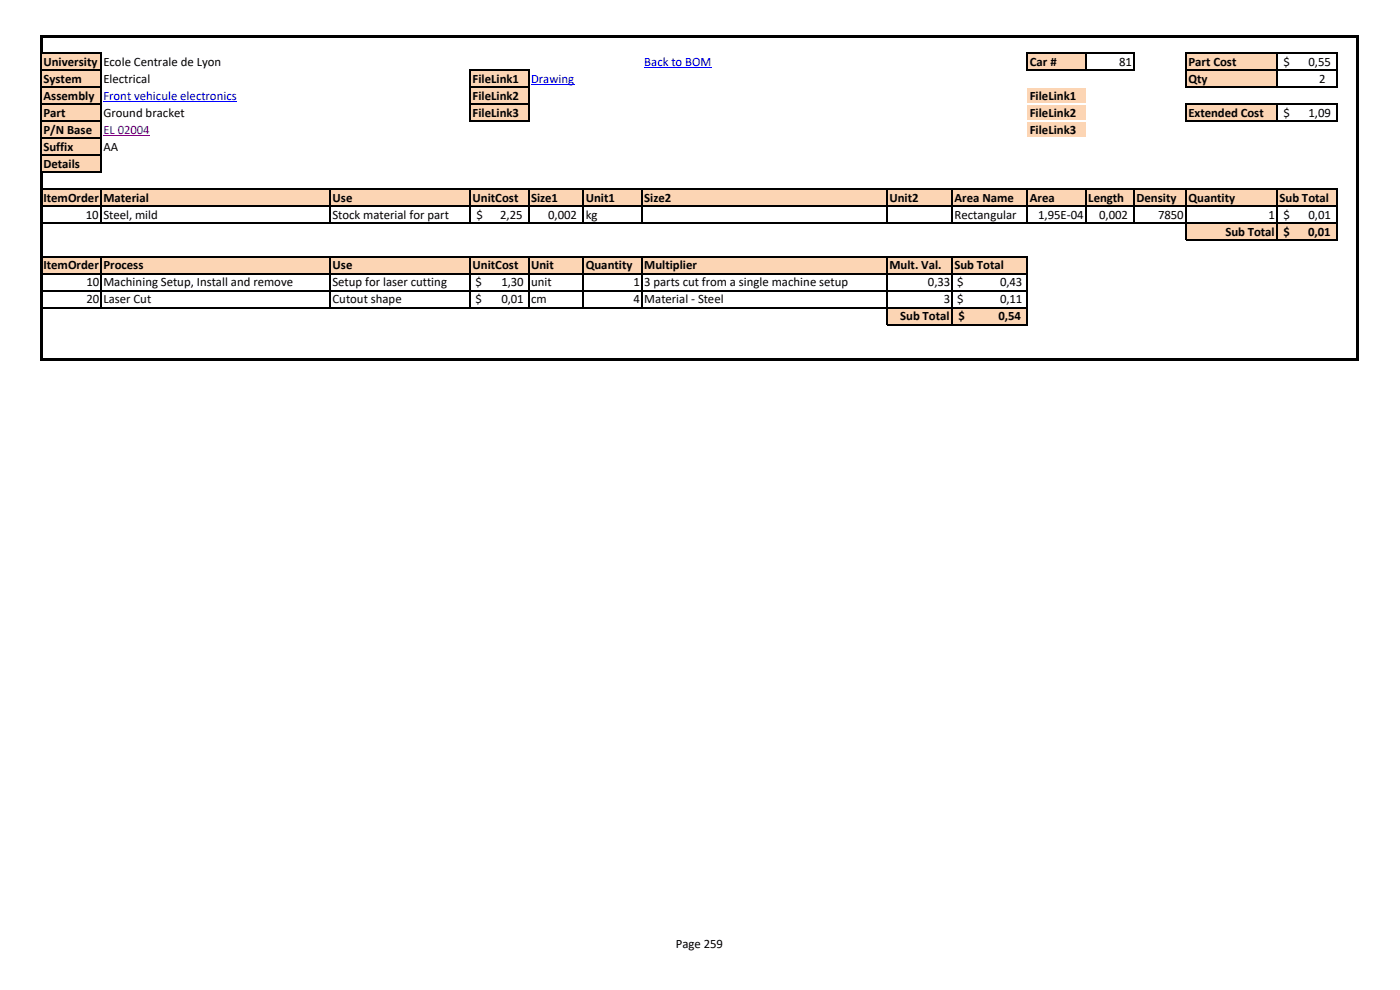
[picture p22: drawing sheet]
<svg xmlns="http://www.w3.org/2000/svg" width="297mm" height="210mm" viewBox="0 0 297 210" stroke-linecap="round" stroke-linejoin="round" font-family="sans-serif">
<defs><g id="words">
<g font-size="2.7">
<text x="9.2" y="14">University</text>
<text x="9.2" y="17.6">System</text>
<text x="21.9" y="14">Ecole Centrale de Lyon</text>
<text x="21.9" y="17.6">Electrical</text>
<text x="100.3" y="17.6">FileLink1</text>
<text x="218.5" y="14">Car #</text>
<text x="237.4" y="14">81</text>
<text x="252.1" y="14">Part Cost</text>
<text x="252.1" y="17.6">Qty</text>
<text x="272.3" y="14">$</text>
<text x="277.6" y="14">0,55</text>
<text x="279.9" y="17.6">2</text>
<text x="9.2" y="21.2">Assembly</text>
<text x="100.3" y="21.2">FileLink2</text>
<text x="218.5" y="21.2">FileLink1</text>
<text x="9.2" y="24.8">Part</text>
<text x="9.2" y="28.4">P/N Base</text>
<text x="21.9" y="24.8">Ground bracket</text>
<text x="100.3" y="24.8">FileLink3</text>
<text x="218.5" y="24.8">FileLink2</text>
<text x="218.5" y="28.4">FileLink3</text>
<text x="252.1" y="24.8">Extended Cost</text>
<text x="272.3" y="24.8">$</text>
<text x="277.6" y="24.8">1,09</text>
<text x="9.2" y="32">Suffix</text>
<text x="9.2" y="35.6">Details</text>
<text x="21.9" y="32">AA</text>
<text x="9.2" y="42.8">ItemOrder</text>
<text x="18.2" y="46.4">10</text>
<text x="21.9" y="42.8">Material</text>
<text x="21.9" y="46.4">Steel, mild</text>
<text x="70.5" y="42.8">Use</text>
<text x="70.5" y="46.4">Stock material for part</text>
<text x="100.3" y="42.8">UnitCost</text>
<text x="101.1" y="46.4">$</text>
<text x="106.1" y="46.4">2,25</text>
<text x="112.7" y="42.8">Size1</text>
<text x="116.3" y="46.4">0,002</text>
<text x="124.3" y="42.8">Unit1</text>
<text x="124.3" y="46.4">kg</text>
<text x="136.7" y="42.8">Size2</text>
<text x="188.7" y="42.8">Unit2</text>
<text x="202.5" y="42.8">Area Name</text>
<text x="202.5" y="46.4">Rectangular</text>
<text x="218.5" y="42.8">Area</text>
<text x="220.3" y="46.4">1,95E-04</text>
<text x="230.9" y="42.8">Length</text>
<text x="233.2" y="46.4">0,002</text>
<text x="241.1" y="42.8">Density</text>
<text x="245.7" y="46.4">7850</text>
<text x="252.1" y="42.8">Quantity</text>
<text x="269.1" y="46.4">1</text>
<text x="271.5" y="42.8">Sub Total</text>
<text x="272.3" y="46.4">$</text>
<text x="277.6" y="46.4">0,01</text>
<text x="260" y="50">Sub Total</text>
<text x="272.3" y="50">$</text>
<text x="277.5" y="50">0,01</text>
<text x="9.2" y="57.2">ItemOrder</text>
<text x="21.9" y="57.2">Process</text>
<text x="70.5" y="57.2">Use</text>
<text x="100.3" y="57.2">UnitCost</text>
<text x="112.7" y="57.2">Unit</text>
<text x="124.3" y="57.2">Quantity</text>
<text x="136.7" y="57.2">Multiplier</text>
<text x="188.7" y="57.2">Mult. Val.</text>
<text x="202.5" y="57.2">Sub Total</text>
<text x="18.3" y="60.7">10</text>
<text x="18.3" y="64.3">20</text>
<text x="21.9" y="60.7">Machining Setup, Install and remove</text>
<text x="21.9" y="64.3">Laser Cut</text>
<text x="70.5" y="60.7">Setup for laser cutting</text>
<text x="70.5" y="64.3">Cutout shape</text>
<text x="100.9" y="60.7">$</text>
<text x="100.9" y="64.3">$</text>
<text x="106.4" y="60.7">1,30</text>
<text x="106.4" y="64.3">0,01</text>
<text x="112.7" y="60.7">unit</text>
<text x="112.7" y="64.3">cm</text>
<text x="134.4" y="60.7">1</text>
<text x="134.4" y="64.3">4</text>
<text x="136.7" y="60.7">3 parts cut from a single machine setup</text>
<text x="136.7" y="64.3">Material - Steel</text>
<text x="196.9" y="60.7">0,33</text>
<text x="200.3" y="64.3">3</text>
<text x="203.1" y="60.7">$</text>
<text x="203.1" y="64.3">$</text>
<text x="212.2" y="60.7">0,43</text>
<text x="212.2" y="64.3">0,11</text>
<text x="191" y="68">Sub Total</text>
<text x="203.4" y="68">$</text>
<text x="211.8" y="68">0,54</text>
<text x="143.4" y="201.2">Page 259</text>
</g>
<g font-size="2.7" fill="#00f">
<text x="112.7" y="17.6">Drawing</text>
<text x="136.7" y="14">Back to BOM</text>
<text x="21.9" y="21.2">Front vehicule electronics</text>
</g>
<text font-size="2.7" fill="#800080" x="21.9" y="28.4">EL 02004</text>
</g></defs>
<g fill="#fcd5b4">
<path d="M8.8 11.3h12.7v3.6h-12.7z" fill-rule="evenodd"/>
<path d="M218 11.3h12.4v3.6h-12.4z" fill-rule="evenodd"/>
<path d="M251.6 11.3h19.4v3.6h-19.4z" fill-rule="evenodd"/>
<path d="M8.8 14.9h12.7v3.6h-12.7z" fill-rule="evenodd"/>
<path d="M99.8 14.9h12.4v3.6h-12.4z" fill-rule="evenodd"/>
<path d="M251.6 14.9h19.4v3.6h-19.4z" fill-rule="evenodd"/>
<path d="M8.8 18.5h12.7v7.2h-12.7z" fill-rule="evenodd"/>
<path d="M99.8 18.5h12.4v7.2h-12.4z" fill-rule="evenodd"/>
<path d="M218 18.5h12.4v7.2h-12.4z" fill-rule="evenodd"/>
<path d="M251.6 22.1h19.4v3.6h-19.4z" fill-rule="evenodd"/>
<path d="M8.8 25.7h12.7v3.6h-12.7z" fill-rule="evenodd"/>
<path d="M218 25.7h12.4v3.6h-12.4z" fill-rule="evenodd"/>
<path d="M8.8 29.3h12.7v7.2h-12.7z" fill-rule="evenodd"/>
<path d="M8.8 40.1h274.9v3.6h-274.9z" fill-rule="evenodd"/>
<path d="M251.6 47.3h32.1v3.6h-32.1z" fill-rule="evenodd"/>
<path d="M8.8 54.4h209.2v3.7h-209.2z" fill-rule="evenodd"/>
</g>
<path d="M202 58h16v3.7h-16z" fill-rule="evenodd" fill="#fff"/>
<path d="M188.2 65.2h29.8v3.7h-29.8z" fill-rule="evenodd" fill="#fcd5b4"/>
<path d="M112.7 17.9h9.2M136.7 14.4h14.2M21.9 21.6h28.4" fill="none" stroke="#00f" stroke-width=".21"/>
<path d="M21.9 28.8h9.9" fill="none" stroke="#800080" stroke-width=".21"/>
<path d="M8.5 7.5h.5v3.9h-.5z" fill-rule="evenodd" fill="#000"/>
<path d="M8.8 14.9h12.7M8.8 18.5h12.7M9 11.3h12.5M99.9 14.9h12.4M99.9 18.5h12.4M218.1 11.3h22.6M218.1 14.9h22.6" fill="none" stroke="#000" stroke-width=".25"/>
<path d="M218 18.3h12.4v.3h-12.4z" fill-rule="evenodd" fill="#fff"/>
<path d="M8.8 22.1h12.7M99.9 22.1h12.4" fill="none" stroke="#000" stroke-width=".25"/>
<path d="M218 21.9h12.4v.3h-12.4z" fill-rule="evenodd" fill="#fff"/>
<path d="M251.6 11.1v7.5M271 11.4v7.2M283.7 11.4v7.2M8.8 25.7h12.7M99.9 25.7h12.4" fill="none" stroke="#000" stroke-width=".25"/>
<path d="M218 25.5h12.4v.3h-12.4z" fill-rule="evenodd" fill="#fff"/>
<g fill="none" stroke="#000" stroke-width=".25">
<path d="M8.7 11.4v24.9M21.4 11.4v25.2M99.8 14.7v11.1M112.2 15v10.8M230.4 11.4v3.6M240.6 11.4v3.6M251.7 11.3h32.1M251.7 14.9h32.1M251.7 18.5h32.1M8.8 29.3h12.7M251.6 21.9v3.9M251.7 22.1h32.1"/>
<path d="M251.7 25.7h32.1M271 22.2v3.6M283.7 22.2v3.6M21.4 40.2v7.2M21.4 54.6v10.8M70 40.2v7.2M70 54.6v10.8M99.8 40.2v7.2M99.8 54.6v10.8M112.2 40.2v7.2M112.2 54.6v10.8M123.8 40.2v7.2"/>
<path d="M123.8 54.6v10.8M136.2 40.2v7.2M136.2 54.6v10.8M188.2 40.2v7.2M188.2 54.6v14.4M202 40.2v7.2M202 54.6v14.4M230.4 40.2v7.2M240.6 40.2v7.2M251.6 40.2v10.8M271 40.2v10.8M283.7 40.2v10.8"/>
</g>
<path d="M218 11.1v3.9M218 40.2v7.2M218 54.6v14.4" fill="none" stroke="#000" stroke-width=".26"/>
<g fill="#000">
<path d="M9 7.5h279.2v.4h-279.2z" fill-rule="evenodd"/>
<path d="M8.5 36.3h.5v40.1h-.5z" fill-rule="evenodd"/>
<path d="M287.8 7.9h.4v68.5h-.4z" fill-rule="evenodd"/>
</g>
<path d="M218 29.1h12.4v.3h-12.4z" fill-rule="evenodd" fill="#fff"/>
<path d="M8.8 32.9h12.7M9 36.5h12.5M9 40.1h274.8M9 43.7h274.8M9 47.3h274.8M9 54.4h209.1M9 58h209.1M251.7 50.8h32.1M9 61.6h209.1M188.3 68.9h29.8" fill="none" stroke="#000" stroke-width=".25"/>
<path d="M9 65.2h209.1" fill="none" stroke="#000" stroke-width=".26"/>
<path d="M9 76h279.2v.4h-279.2z" fill-rule="evenodd" fill="#000"/>
<use href="#words"/>
</svg>
